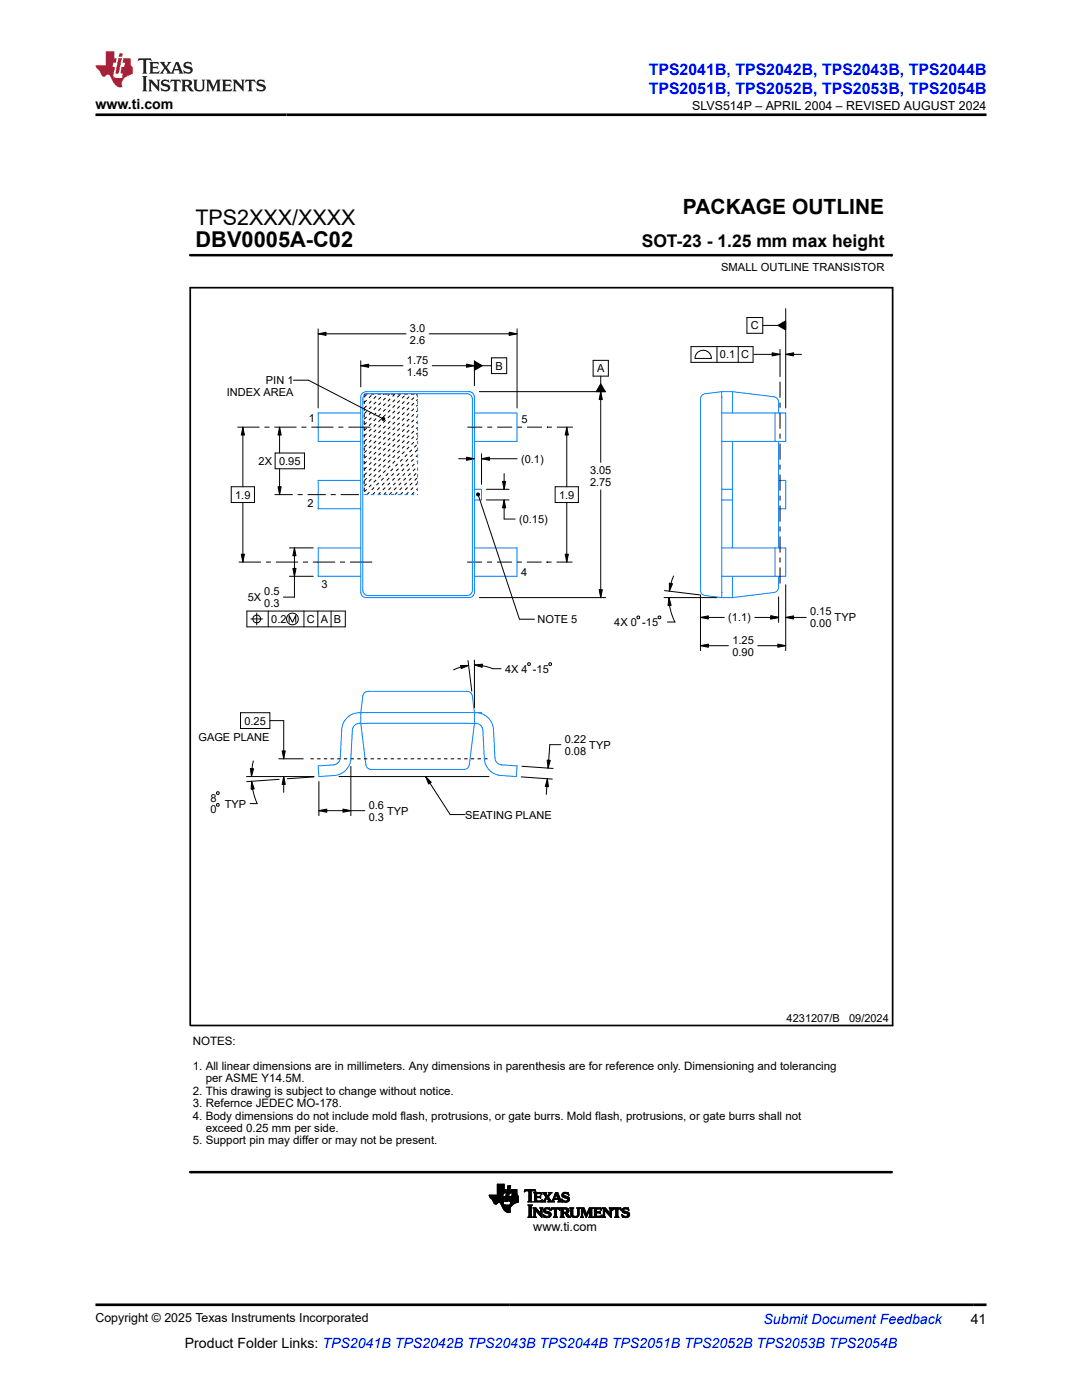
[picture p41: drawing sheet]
<svg xmlns="http://www.w3.org/2000/svg" width="216mm" height="279mm" viewBox="0 0 216 279" stroke-linecap="round" stroke-linejoin="round" font-family="sans-serif">
<defs><g id="words">
<text font-size="4.4" x="39" y="49.4">DBV0005A-C02</text>
<text font-size="4.3" x="39" y="44.9">TPS2XXX/XXXX</text>
<text font-size="4.2" x="136.3" y="42.7">PACKAGE OUTLINE</text>
<text font-size="3.5" x="128" y="49.4">SOT-23 - 1.25 mm max height</text>
<g font-size="3.2" fill="#00f">
<text x="129.4" y="14.9">TPS2041B, TPS2042B, TPS2043B, TPS2044B</text>
<text x="129.4" y="18.7">TPS2051B, TPS2052B, TPS2053B, TPS2054B</text>
</g>
<g font-size="2.8">
<text x="19" y="21.8">www.ti.com</text>
<text x="36.9" y="269">Product Folder Links: TPS2041B TPS2042B TPS2043B TPS2044B TPS2051B TPS2052B TPS2053B TPS2054B</text>
<text x="193.7" y="264.2">41</text>
</g>
<text font-size="2.8" fill="#00f" x="152.4" y="264.2">Submit Document Feedback</text>
<g font-size="2.5">
<text x="138.1" y="21.9">SLVS514P – APRIL 2004 – REVISED AUGUST 2024</text>
<text x="106.4" y="245.7">www.ti.com</text>
<text x="19" y="263.9">Copyright © 2025 Texas Instruments Incorporated</text>
</g>
<g font-size="2.3">
<text x="38.5" y="208.6">NOTES:</text>
<text x="38.5" y="213.5">1. All linear dimensions are in millimeters. Any dimensions in parenthesis are for reference only. Dimensioning and tolerancing</text>
<text x="41" y="216">per ASME Y14.5M.</text>
<text x="38.5" y="218.5">2. This drawing is subject to change without notice.</text>
<text x="38.5" y="220.9">3. Refernce JEDEC MO-178.</text>
<text x="38.5" y="223.4">4. Body dimensions do not include mold flash, protrusions, or gate burrs. Mold flash, protrusions, or gate burrs shall not</text>
<text x="41" y="225.9">exceed 0.25 mm per side.</text>
<text x="38.5" y="228.4">5. Support pin may differ or may not be present.</text>
</g>
<g font-size="2.2">
<text x="143.9" y="54.1">SMALL OUTLINE TRANSISTOR</text>
<text x="149.8" y="65.7">C</text>
<text x="81.8" y="66.2">3.0</text>
<text x="81.8" y="68.6">2.6</text>
<text x="143.7" y="71.5">0.1</text>
<text x="147.9" y="71.5">C</text>
<text x="53.1" y="76.7">PIN 1</text>
<text x="81.2" y="72.6">1.75</text>
<text x="81.2" y="75">1.45</text>
<text x="98.9" y="73.8">B</text>
<text x="119.1" y="74.3">A</text>
<text x="45.3" y="79">INDEX AREA</text>
<text x="61.6" y="84.2">1</text>
<text x="104" y="84.4">5</text>
<text x="51.6" y="92.8">2X</text>
<text x="55.7" y="92.8">0.95</text>
<text x="104" y="92.3">(0.1)</text>
<text x="117.7" y="94.6">3.05</text>
<text x="46.9" y="99.5">1.9</text>
<text x="61.3" y="101.2">2</text>
<text x="111.6" y="99.5">1.9</text>
<text x="117.7" y="97">2.75</text>
<text x="103.6" y="104.4">(0.15)</text>
<text x="49.4" y="120">5X</text>
<text x="52.7" y="118.8">0.5</text>
<text x="64.2" y="117.4">3</text>
<text x="104" y="115">4</text>
<text x="52.7" y="121.1">0.3</text>
<text x="54.1" y="124.3">0.2</text>
<text x="61.2" y="124.3">C</text>
<text x="64" y="124.3">A</text>
<text x="66.6" y="124.3">B</text>
<text x="107.3" y="124.4">NOTE 5</text>
<text x="122.6" y="124.9">4X 0 -15</text>
<text x="145.3" y="124">(1.1)</text>
<text x="161.7" y="122.8">0.15</text>
<text x="161.7" y="125.2">0.00</text>
<text x="166.5" y="124">TYP</text>
<text x="146.1" y="128.5">1.25</text>
<text x="146.1" y="130.8">0.90</text>
<text x="100.8" y="134.2">4X 4 -15</text>
<text x="39.6" y="147.9">GAGE PLANE</text>
<text x="48.8" y="144.6">0.25</text>
<text x="112.7" y="148.2">0.22</text>
<text x="117.6" y="149.4">TYP</text>
<text x="112.7" y="150.6">0.08</text>
<text x="42" y="160">8</text>
<text x="44.9" y="161.2">TYP</text>
<text x="73.6" y="161.4">0.6</text>
<text x="42" y="162.3">0</text>
<text x="73.6" y="163.8">0.3</text>
<text x="77.3" y="162.6">TYP</text>
<text x="92.8" y="163.4">SEATING PLANE</text>
<text x="157" y="203.9">4231207/B</text>
<text x="169.4" y="203.9">09/2024</text>
</g>
</g></defs>
<g fill="none" stroke="#000" stroke-width=".2" stroke-dasharray=".7 .7" stroke-linecap="butt">
<path d="M72.7 79.2l.6-.6M72.7 78.6v20.1M72.7 78.6h10.6M72.7 80.3l1.7-1.7M72.7 81.4l2.8-2.8M72.7 82.6l3.9-4M72.7 83.7l5-5.1M72.7 84.8l6.1-6.2M72.7 85.9l7.2-7.3M72.7 87l8.3-8.4M72.7 88.1l9.5-9.5M72.7 89.2l10.6-10.6"/>
<path d="M72.7 90.3l10.6-10.6M72.7 91.5l10.6-10.7M72.7 92.6l10.6-10.7M72.7 93.7l10.6-10.7M72.7 94.8l10.6-10.6M72.7 95.9l10.6-10.6M72.7 97l10.6-10.6M72.7 98.1l10.6-10.6M73.2 98.7l10.1-10.1M74.3 98.7l9-9M75.5 98.7l7.8-7.9M76.6 98.7l6.7-6.7"/>
<path d="M77.7 98.7l5.6-5.6M78.8 98.7l4.5-4.5M79.9 98.7l3.4-3.4M81 98.7l2.3-2.3M82.1 98.7l1.2-1.2M83.3 98.7v-.1M97.3 151.4h-36"/>
</g>
<path d="M83.3 78.6v20.1M72.7 98.7h10.6" fill="none" stroke="#0080ff" stroke-width=".2" stroke-dasharray=".7 .7" stroke-linecap="butt"/>
<g fill="none" stroke="#000" stroke-width=".2">
<path d="M37.9 50.9h140.1M178 50.7v.4M58.6 75.9h3l14.6 7.6M63.5 66.6l1.6-.3v.6zM63.5 65.6v15.8M63.5 66.6h17.5M72 73l1.6-.3v.6zM72 72v5.2M72 73h8.4M85.6 66.6h17.6M86.3 73h8.4M93.1 72.7l1.6 .3-1.6 .3z"/>
<path d="M94.7 72.1l1.5 .9-1.5 .9zM94.7 72v5M95.6 78.2h25.3M96.2 73h1.9M98.1 71.4h3v3.2h-3zM101.6 66.3l1.6 .3-1.6 .3zM103.2 65.6v15.8M118.4 71.9h3v3.2h-3zM119.9 78.2l.3 1.5h-.6zM119.9 75.1v1.5M119.9 78.2v14.1M119.9 76.6l.9 1.6h-1.8z"/>
<path d="M137.9 69.2h12.4v3.1h-12.4zM139.3 70.2a1.64 1.64 0 0 1 1.7-.1 1.64 1.64 0 0 1 1 1.4h-3.3a1.61 1.61 0 0 1 .6-1.3zM143.1 69.2v3.1M147.3 69.2v3.1M149 63.4h3.2v3.1h-3.2zM150.4 70.7h5.2M152.2 64.9h3M154.1 70.4l1.5 .3-1.5 .3zM155.2 64.9l1.6-.9v1.9zM155.6 69.7v5.5M155.6 76.2v3.2M156.8 70.7l1.6-.3v.6z"/>
<path d="M156.8 61.6v19.8M156.8 70.7h3.1M46.1 97.1h4.7v3.2h-4.7zM47.4 85.2h4.4M48.5 85.2l.3 1.6h-.7zM48.5 85.2v11.9M52.8 85.2h1M54.8 85.2h4.4M54.8 98.7h3.6M54.9 90.4h5.9v3.2h-5.9zM55.5 97.1h.6l-.3 1.6zM55.8 85.2l.3 1.6h-.6z"/>
<path d="M55.8 85.2v5.2M55.8 93.6v5.1M59.4 98.7h1M60.1 85.2h1M61.4 98.7h3.6M62.1 85.2h4.4M66 98.7h1M67.5 85.2h1M68 98.7h3.6M69.5 85.2h4.4M76.2 83.5l.2-.2 .3 .1 .1 .2-.1 .2-.3 .1-.2-.2zM91.5 91.6h3.2"/>
<path d="M93.1 91.2l1.6 .4-1.6 .3zM93.2 85.2h3M95.1 98.5l.2-.1h.3l.1 .3-.1 .2-.3 .1-.2-.2zM95.5 99l8.2 24.6h2.9M96.1 91.6l1.6-.4v.7zM96.1 91.6h7.1M96.1 90.6v6.1M97.1 99.8h4.5M97.1 97.7h4.5M97.2 85.2h1M99.2 85.2h3M100.3 96.1h.6l-.3 1.6z"/>
<path d="M100.6 99.8l.3 1.6h-.6zM100.6 94.5v3.2M100.6 99.8v3.8h2.2M103.2 85.2h1M105.2 85.2h3M109.1 85.2h.1M109.1 85.2h1M110.8 97.1h4.6v3.2h-4.6zM111.1 85.2h3M113.1 85.2l.3 1.6h-.6zM113.1 85.2v11.9M114.1 85.2h.1"/>
<path d="M119.9 97.8v21.5M155.6 80.4v1M155.6 82.4v3.2M155.6 86.5v1M155.6 88.5v3.2M155.6 92.7v1M155.6 94.7v3.2M155.6 98.9v1M47.6 112.2h4.5M48.1 110.6h.7l-.3 1.6zM48.5 100.3v11.9M53.1 112.2h1"/>
<path d="M55 112.2h4.5M57.8 115h4.7M57.8 109.3h4.7M58.4 113.4h.7l-.3 1.6zM58.8 109.3l.3 1.6h-.7zM58.8 109.3v9.9h-2.2M60.5 112.2h1M62.4 112.2h4.5M67.9 112.2h.9M69.8 112.2h4.5M93.2 112.2h3M95.6 119.3h25.3"/>
<path d="M97.2 112.2h1M99.2 112.2h2.9M103.1 112.2h1M105.1 112.2h3M109.1 112.2h.1M109.1 112.2h1M111.1 112.2h2.9M112.8 110.6h.6l-.3 1.6zM113.1 100.3v11.9M114 112.2h.1M119.6 117.7h.6l-.3 1.6zM132.5 119.3h10.5"/>
<path d="M132.6 117.9l7.1 .8M133.5 119.3l.4 1.5-.6 .1zM133.5 119.3l.2 2.1 1 2.7h-1.5M133.6 116.4l.6 .1-.6 1.5zM134.4 115l-.5 1.4-.3 1.6M139.8 118.8v11M155.4 119.1v5.1M155.6 100.9v3.2M155.6 105.1v1M155.6 107.1v3.2M155.6 111.3v1M155.6 113.2v3.2"/>
<path d="M156.8 116.7v13.1M49.3 122h19.6v3.1h-19.6v-3.1M50 123.5h2.4M51.2 122.3v2.4M53.5 122v3.1M57.7 124.2v-1.3l.7 1.3 .6-1.3v1.3M60.6 122v3.1M63.4 122v3.1M66.1 122v3.1M91.9 132.8h1.6l-1.5 .6zM93.4 131.8l.7 6.1M93.5 132.8l-1.5 .3-1.5 .6"/>
<path d="M94.7 132.7l1.8 .2 1.8 .6h1.7M94.7 132.7l1.6-.2-.1 .7zM94.7 131.7v9.5M105.3 132.4l.4-.1 .1 .4-.4 .1zM109.6 132.3l.4 .1-.1 .4-.4-.1zM127.2 123l.4 .1-.1 .4-.4-.2zM131.5 123l.4 .1-.2 .4-.4-.2zM139.8 128.9l1.5-.4v.7zM139.8 123.2l1.5-.3v.6zM139.8 128.9h5.5M139.8 123.2h4.7M150.6 123.2h4.8"/>
<path d="M151.2 128.9h5.6M153.8 122.9l1.6 .3-1.6 .3zM155.2 128.5l1.6 .4-1.6 .3zM156.8 123.2l1.6-.3v.6zM156.8 123.2h4.1M43.2 158.1l.4-.1 .1 .4-.4 .1zM48 142.2h5.8v3.2h-5.8zM49.2 155h13.4M50 153.4h.6l-.4 1.6zM50.2 155.9l.5 1.5-.6 .1zM50.2 155.9l.5 2.6 .6 1.9h-1.4M50.5 151.9l-.3 3.1"/>
<path d="M53.8 143.8h2.8v7.6M55.6 151.4h4.9M55.7 155.5l-6.5 .5M56.3 149.9h.6l-.3 1.5zM56.6 155l.3 1.6h-.6zM56.6 155v3.1M62.6 155l-5.3 .4M63.6 156v6.8M67.6 155h30M70 153v9.8M84.9 155l1.2 1.1-.6 .4zM84.9 155l4.9 7.6h3"/>
<path d="M104 155l6.2 .5M104.2 152.9l6.2 .5M109.2 151.7h.6l-.4 1.6zM109.2 155.4l.2 1.6h-.6zM109.2 155.4l-.2 3.2M111.9 148.6h-2.2l-.3 4.7M43.3 160.4l.4 .1-.1 .4-.4-.1zM63.6 161.8l1.6-.3v.6zM63.6 161.8h9.2M68.4 161.5l1.6 .3-1.6 .3zM97.6 238.6h2.7M97.6 238.7h2.7"/>
<path d="M97.7 238.7l3 .1-.3 1.2M97.7 238.8h3M97.7 238.9h3M97.8 238.9h2.9M97.8 239h2.8M97.9 239.1h2.7M98 239.2h2.6M98.1 239.2h2.5M98.1 239.3h2.5M98.2 239.4h2.4M98.3 239.4h2.3M98.3 239.5h2.2"/>
<path d="M98.3 239.6h2.2M98.4 239.6h2.1M98.4 239.7h2.1M98.4 239.8h2.1M98.5 239.9h2M98.5 240h.9M99.2 238.4h1.2M99.2 238.3h1.2M99.2 238.2h1.2M99.2 238.1h1.6l.2-.7h-.4v-1.1h-1.4v2.2M99.2 238.1h1.6M99.2 238h1.6"/>
<path d="M99.2 237.9h1.7M99.2 237.8h1.7M99.2 237.7h1.7M99.2 237.6h1.7M99.2 237.5h1.7M99.2 237.4h1.8M99.2 237.4h1.4M99.2 237.3h1.4M99.2 237.2h1.4M99.2 237.1h1.4M99.2 237h1.4M99.2 236.9h1.4"/>
<path d="M99.2 236.8h1.4M99.2 236.7h1.4M99.2 236.6h1.4M99.2 236.5h1.4M99.2 236.4h1.4M99.7 240h.7M100.3 238.5h-2.7l1.1 1.7 .3 .1 .4-.3h.4l.7 1.4 .6 .5h.8l-.1-.8 .6-.7h-.6M100.4 238.1l-.1 .7M100.4 240l.1 .3 .2 .2h1.5M100.7 239.7h.6M100.8 239.7h.5M100.8 239.6h.5"/>
<path d="M100.8 239.5h.5M100.8 239.4h.6M100.8 239.3h.6M100.8 239.2h.6M100.9 239.2h.5M100.9 239.1h.5M100.9 239h.5M100.9 238.9h.6M100.9 238.8h.6M100.9 238.7h.6M101 238.7h.5M101 238.6h.5"/>
<path d="M101 238.5h.5M101 238.4h.6M101 238.3h.6M101 238.2h.6M101.1 238.2h.5M101.1 238.1h.5M101.1 238h.5M101.1 237.9h.6M101.1 237.8h.6M101.1 237.7h.6M101.2 237.7h.5M101.2 237.6h.5"/>
<path d="M101.2 237.5h.5M101.2 237.4h.5M101.2 237.4h.6l-.5 2.4h-.6zM101.3 237.1h.5M101.3 237h.5M101.3 236.9h.5M101.3 236.9h.6M101.3 236.8h.6M101.3 236.7h.6M101.4 236.6h.5l-.1 .6h-.6zM101.6 239.7h1.9M101.6 239.6h1.9"/>
<path d="M101.6 239.6v.2h.3M101.6 239.6h1.8M101.6 239.7h1.8M101.6 239.5h1.9M101.6 239.5v.1M101.6 239.4h1.8M101.6 239.3h1.9M101.6 239.2h1.9M101.7 239.1h1.7M101.7 239.1h1.8M101.7 239h1.8M101.7 238.9h1.8"/>
<path d="M101.7 238.9h1.7M101.7 238.8h1.7M101.9 238.1h1.2M101.9 238h1.2M101.9 240h1.2M101.9 237.9h1.2M101.9 239.9h1.4M101.9 239.9h1.5M101.9 237.8h1.2M101.9 239.8h1.5M101.9 239.8l-.1 .7M101.9 237.7h1.2"/>
<path d="M102 237.6h1.1M102 237.5h1.1M102 237.4h1.1M102 237.4h1.1v.7h-1.2zM102.1 238.7h1.3M102.2 238.6h1.1M102.2 238.5h1M102.2 238.4h1M102.2 238.3h1M102.2 238.2h.9M102.3 238.1l-.2 .7M103.1 238.1l.4 .6v1.2l-1.1 .5"/>
<path d="M103.4 238.7l-1.7 .1-.1 .7M104.6 237.8h.1M104.6 237.7h.2M104.7 237.6h2.2M104.7 237.5h2.1M105.4 239.8h.8M105.5 239.7h.5M105.5 237.7h.5M105.5 237.8l-.4-.1-.5 .2 .2-.5h2l.1 .5-.5-.2h-.4v.1M105.5 237.8v1.9l-.2 .1M105.5 239.6h.5M105.5 239.5h.5"/>
<path d="M105.5 239.4h.5M105.5 239.3h.5M105.5 239.2h.5M105.5 239.1h.5M105.5 239h.5M105.5 238.9h.5M105.5 238.8h.5M105.5 238.7h.5M105.5 238.6h.5M105.5 238.5h.5M105.5 238.4h.5M105.5 238.3h.5"/>
<path d="M105.5 238.2h.5M105.5 238.1h.5M105.5 238h.5M105.5 237.9h.5M105.5 237.8h.5M106 237.8v1.9l.2 .1M106.5 239.8h1.6M106.6 238.1h1.4M106.6 239.7h1.5M106.7 238.2h1.3M106.7 239.7h.4M106.7 238.2h.4"/>
<path d="M106.7 238.8h1l.2-.2v.5l-.8-.1v.5M106.7 239.6h.4M106.7 239.5h.4M106.7 239.4h.4M106.7 239.3h.4M106.7 239.2h.4M106.7 239.1h.4M106.7 239h.4M106.7 238.9h1.2M106.7 238.7h.4M106.7 238.6h.4M106.7 238.5h.4"/>
<path d="M106.7 238.4h.4M106.7 238.3h.4M106.7 237.7h.2M106.8 237.8h.1M107.1 239.5v.2h.6l.5-.3-.2 .5-1.5-.1M107.1 238.3v.5M107.2 238.2l.9 .2-.1-.4h-1.5l.2 .2v1.5l-.2 .1M107.2 238.2l-.1 .1M107.7 238.8h.2M107.7 239h.2M107.8 239.7h.3M107.8 238.7h.1"/>
<path d="M107.8 238.2h.3M108 238.3h.1M108 239.6h.2M108.1 238.4h.1M108.1 239.5h.1M108.2 239.8l.7 .1zM108.3 238.1h.7M108.4 239.7h.3M108.4 238.2h.6M108.5 239.7h.3M108.5 238.2h.5M108.5 238.3l-.3-.3h.9l-.1 .2 .3 .5 .3-.5-.1-.2h.7l-.8 .9 .5 .7"/>
<path d="M108.5 238.3l.5 .6M108.5 239.6h.3M108.5 238.3h.5M108.6 239.5h.3M108.6 238.4h.5M108.7 239.4h.2M108.7 238.5h.5M108.7 239.3h.3M108.7 238.6h.5M108.8 239.2h.2M108.8 238.7h.7M108.8 239.1h.8"/>
<path d="M108.8 238.8h.7M108.9 239.8l-.2-.1 .4-.6 .4 .6-.2 .1M108.9 239h.6M108.9 238.9h.5M109 238.9h.5M109 238.9l-.8 .9M109.2 239.2h.5M109.2 239.3h.5M109.3 239.4h.5M109.3 239.8l1.3 .1zM109.3 238.6h.3M109.4 239.5h.4"/>
<path d="M109.4 238.5h.3M109.4 239.6h.5M109.5 238.4h.2M109.5 239.7h.5M109.5 238.3h.3M109.6 238.1h.5M109.6 238.2h.3M110.1 239.7h.4M110.2 239.7h.3M110.2 239.6h.3l.1 .2M110.3 239.5l.6-1.5h.4l.6 1.6 .2 .2M110.3 239.5l-.2 .3-.2-.2"/>
<path d="M110.3 239.5h.2M110.3 239.4h.3M110.4 239.3h1.4M110.4 239.2h1.4M110.4 239.1h1.3M110.5 239h.2M110.5 238.9h.2M110.5 239.6l.1-.2h.8l.1 .4h-.2M110.5 238.9h.3M110.6 238.8h.2M110.6 238.7h.2M110.6 238.6h.3"/>
<path d="M110.7 238.5h.2M110.7 239.1l.3-.8 .3 .8M110.7 238.4h.2M110.7 238.3h.7M110.8 238.2h.6M110.8 238.1h.5M111 238.4h.5M111.1 238.5h.4M111.1 238.6h.4M111.1 238.7h.5M111.2 238.8h.4M111.2 238.9h.4"/>
<path d="M111.2 238.9h.5M111.2 239h.5M111.3 239.8h.8M111.4 239.4h.4M111.4 239.5h.5M111.4 239.6h.5M111.5 239.7h.5M111.5 239.7h.4M112.1 239.4h.1M112.1 239.3h.1M112.1 239.5h.2M112.1 238.5h.4"/>
<path d="M112.1 238.6h.4M112.1 238.4h.4M112.1 239.6h.3M112.1 238.7h.7M112.1 238.3h.4M112.2 239.7h.4M112.2 238.8h1M112.2 239.7h1.3M112.2 238.2h.4M112.2 239.8h.1M112.2 238.9h1.2M112.2 238.2h1.2"/>
<path d="M112.4 238.9h1.1M112.4 238.1h1M112.4 239.8h.9M112.6 239h1M112.6 238h.4M112.7 239.9h.3M113 239.1h.6M113.1 239.7h.4M113.1 238.2h.3M113.2 239.2h.4M113.2 239.6h.4M113.3 239.3h.3"/>
<path d="M113.3 239.5h.3M113.3 238.3h.2M113.3 239.4h.3M113.4 238.4h.1M113.5 238.5h.1M113.5 238.5l-.6-.3-.4 .2v.2l1.1 .4v.5l-.2 .3-1.2 .1-.1-.6M113.5 238.5l-.1-.5-1 .1-.3 .3 .1 .4 1 .4 .1 .3-.2 .1-.4 .1-.6-.4M98.6 240.1h.7M98.6 240.2h.6M98.7 240.2h.4M98.8 240.3h.3M99.8 240.1h.6"/>
<path d="M99.9 240.1h.5M99.9 240.2h.5M100 240.3h.5M100 240.4h.5M100 240.4h.6M100.1 240.5h.9M100.1 240.6h2.1M100.1 240.6h2M100.2 240.7h1.8M100.2 240.8h1.7M100.3 240.9h1.6M100.3 241h1.5"/>
<path d="M100.3 241.1h1.5M100.4 241.1h1.4M100.4 241.2h1.4M100.5 241.3h1.3M100.5 241.4h1.3M100.6 241.4h1.2M100.6 241.5h1.2M100.7 241.6h1.1M100.8 241.7h1M100.9 241.7h.9M100.9 241.8h.9M101 241.9h.9"/>
<path d="M101.2 241.9h.6M101.5 242h.1M101.8 240.4h.5M101.8 240.3h.7M101.8 240.2h.8M101.8 240.2h.9M101.9 240.1h.9M101.9 240.1h1M105.4 240.5h.8M105.5 242.8h.6M105.5 240.6h.5M105.6 242.7h.4"/>
<path d="M105.6 240.7h.4M105.6 240.8l-.2-.3h.8l-.2 .3M105.6 242.6h.4M105.6 242.5h.4M105.6 242.4h.4M105.6 242.3h.4M105.6 242.2h.4M105.6 242.1h.4M105.6 242h.4M105.6 241.9h.4M105.6 241.8h.4M105.6 241.7h.4"/>
<path d="M105.6 241.6h.4M105.6 241.5h.4M105.6 241.4h.4M105.6 241.3h.4M105.6 241.2h.4M105.6 241.1h.4M105.6 241h.4M105.6 240.9h.4M106 242.6l.2 .3-.8 .1 .2-.4M106 240.8h-.4v1.8M106 240.8v1.8M106.5 241.2h.5"/>
<path d="M106.5 242.8h.4M106.5 241.2h.6M106.5 242.7h.3M106.6 242.6l-.2 .4 .6-.1-.2-.3M106.6 242.7h.2M106.6 242.6h.2M106.6 242.5h.2M106.6 242.4h.2M106.6 242.3h.2M106.6 242.2h.2M106.6 242.1h.2M106.6 242h.2"/>
<path d="M106.6 241.9h.2M106.6 241.8h.2M106.6 241.7h.2M106.6 241.6h.2M106.6 241.5h.7M106.6 241.4h.7M106.8 241.5h.1M106.8 241.5v1.1M106.9 241.6h.5M106.9 241.7h.6M107 241.8h.6M107.1 241.9h.5"/>
<path d="M107.2 241.9h.5M107.2 241.3h-.6v1.3M107.3 242h.5M107.3 242.1h.9M107.4 242.2h.8M107.5 242.3h.7M107.6 242.4h.6M107.6 242.5h.6M107.7 242.6h.5M107.8 242.7h.4M107.8 241.2h.4M107.9 242.7h.3"/>
<path d="M107.9 241.2h.3M107.9 241.4l-.2-.4h.6l-.1 .4M107.9 241.3h.3M107.9 241.4v.7l-1-1-.5-.1 .2 .4M107.9 242h.3M107.9 241.9h.3M107.9 241.8h.3M107.9 241.7h.3M107.9 241.6h.3M107.9 241.5h.3M107.9 241.4h.3M108 242.8h.2"/>
<path d="M108 242.9h.2M108.2 241.4v1.6l-1.4-1.5M108.4 242.4l.1 .5 .6 .1 .7-.2 .2-.4M108.4 242.4h.1M108.4 242.5h.2M108.4 242.6h.3M108.4 241.6h.4M108.4 241.5h.4M108.4 241.7h.5M108.5 242.7h.3M108.5 241.4h.3M108.5 241.8h.8"/>
<path d="M108.5 242.7h.6M108.5 241.3h.4M108.5 242.8h1.3M108.5 241.9h1.1M108.6 241.2h1.2M108.6 241.9h1.2M108.7 241.2h1M108.7 242h1.2M108.8 242.9h.8M108.8 241.1h.6M109 242.1h.9M109.3 242.7h.5"/>
<path d="M109.4 242.2h.5M109.5 241.3h.3M109.5 242.7h.4M109.5 242.3h.5M109.6 242.6h.3M109.6 242.4h.4M109.6 242.5h.4M109.6 241.4h.2M109.7 241.5h.1M109.8 241.6l-.6-.4-.4 .3 .1 .2 .9 .2 .2 .5M109.8 241.6l-.1-.5h-1l-.2 .3v.4l1 .5 .1 .2-.2 .2h-.4l-.6-.3M109.9 241.5h.1"/>
<path d="M110 241.4h.1M110 241.3h.2M110 241.2h1.7M110 241.2h1.6M110.6 242.8h.5M110.6 241.4v-.1h-.3l-.4 .2 .2-.4 1.5-.1 .1 .6-.3-.3h-.4v1.3M110.6 242.7h.4M110.6 241.3h.4M110.6 242.6h.4M110.6 242.5h.4M110.6 242.4h.4M110.6 242.3h.4"/>
<path d="M110.6 242.2h.4M110.6 242.1h.4M110.6 242h.4M110.6 241.9h.4M110.6 241.8h.4M110.6 241.7h.4M110.6 241.6h.4M110.6 241.5h.4M110.6 241.4h.4M110.6 241.4v1.2M111 242.6l.2 .3-.8 .1 .2-.4M111.5 241.3h.2"/>
<path d="M111.6 241.4h.1M111.7 241.5h.1M111.9 241.2h1.4M111.9 242.8h.5M112 241.2h1.4M112 242.7h.4M112 242.2h.7l.6 .7h.6M112 242.6h.4M112 242.5h.4M112 242.4h.4M112 242.3h.4M112 242.1h1.1"/>
<path d="M112 242h1.2M112 241.9h1.4M112 241.9h.4M112 241.8h.4M112 241.7h.4M112 241.6h.4M112 241.5h.4M112 241.4h.4M112.4 242.6l.2 .3-.8 .1 .2-.4M112.4 241.4v-.1l.6 .1v.4l-.3 .1M112.4 241.4v.5M112.4 242.2v.4"/>
<path d="M112.4 241.3h-.4v1.3M112.8 241l.5 .1 .2 .3-.1 .5-.4 .2M112.8 242.2h.5M112.9 242.3h.4M112.9 242.4h.5M113 242.5h.4M113 241.3h.5M113 241.9h.4M113 242.6h.5M113 242.1l.9 .8M113 241.1l-1.2-.1 .2 .4M113 242.1h.1"/>
<path d="M113 242.7h.6M113 241.4h.5M113 241.8h.5M113.1 241.7h.4M113.1 241.5h.4M113.1 241.6h.4M113.1 242.7h.5M113.2 242.8h.5M113.3 242.9h.6M113.8 241.2h.6M113.9 241.2h.4M113.9 242.3h.4"/>
<path d="M113.9 242.2h.4M113.9 242.1h.4M113.9 242h.4M113.9 241.9h.4M113.9 241.8h.4M113.9 241.7h.4M113.9 241.6h.4M113.9 241.5h.4M113.9 241.4h.4M113.9 242.4h.4M113.9 242.5h.4M113.9 242.6h.4"/>
<path d="M114 242.7h.4M114 242.7h.6M114.1 242.8h1.2M114.3 242.3l.1 .3 .3 .1h.5l.1-.4M114.3 241.4l.2-.4h-.8l.2 .4M114.3 241.3l-.4 .1v1.1l.2 .3 .5 .2 .6-.1 .3-.3v-.3M114.3 241.4v.9M114.3 242.9h.9M115 242.7h.4M115.2 242.7h.3M115.2 241.2h.4M115.2 242.6h.3"/>
<path d="M115.3 242.5h.2M115.3 241.2h.3M115.3 242.4h.2M115.3 242.3h.2M115.3 242.2h.2M115.3 242.1h.2M115.3 242h.2M115.3 241.9h.2M115.3 241.8h.2M115.3 241.7h.2M115.3 241.6h.2M115.3 241.5h.2"/>
<path d="M115.3 241.4h.2M115.3 241.3h.2M115.3 241.4v.9M115.5 241.4l.2-.4-.6 .1 .2 .3M115.5 241.4v.9M115.9 241.2h.7M116 242.8h.3M116 241.2h.6M116 242.7h.3M116 242.6h.3l.1 .3-.6 .1zM116 242.6h.3M116 242.5h.3"/>
<path d="M116 242.4h.3M116 242.3h.3M116 242.2h.3M116 242.1h.3M116 242h.3M116 241.9h.3M116 241.8h.3M116 241.7h.3M116 241.6h.3M116 241.5h.7M116 241.4h.7M116 241.3h.6"/>
<path d="M116 241.4v1.2M116 241.4l-.2-.4 .7 .1 .6 1.2 .5-1.3 .7 .1-.2 .3M116.3 242.6v-1.2l.6 1.6 .8-1.6v1.2M116.3 241.6h.5M116.4 241.7h.4M116.4 241.8h.4M116.4 241.9h.5M116.5 241.9h.4M116.5 242h.5M116.6 242.1h.4M116.6 242.2h.4M116.6 242.3h.7"/>
<path d="M116.7 242.4h.6M116.7 242.5h.5M116.8 242.6h.4M116.8 242.7h.3M116.9 242.8h.2M116.9 242.9h.1M117.1 242.2h.2M117.1 242.1h.3M117.2 242h.2M117.2 241.9h.2M117.3 241.9h.2M117.3 241.8h.2"/>
<path d="M117.3 241.7h.3M117.4 241.6h.2M117.4 241.5h.7M117.4 241.4h.7M117.5 241.3h.6M117.5 241.2h.6M117.6 241.2h.6M117.6 242.8h.5M117.7 242.7h.4M117.7 242.6h.4M117.7 242.5h.4M117.7 242.4h.4"/>
<path d="M117.7 242.3h.4M117.7 242.2h.4M117.7 242.1h.4M117.7 242h.4M117.7 241.9h.4M117.7 241.8h.4M117.7 241.7h.4M117.7 241.6h.4M118.1 242.6l.2 .3-.8 .1 .2-.4M118.1 241.4v1.2M118.5 241.2h1.4M118.6 242.8h1.4"/>
<path d="M118.6 241.2h1.4M118.6 242.7h1.5M118.6 242.7h.4M118.6 241.3h.4M118.6 241.4l-.2-.4 1.5 .1 .1 .4M118.6 242.6h.4M118.6 242.5h.4M118.6 242.4h.4M118.6 242.3h.4M118.6 242.2h.4M118.6 242.1h.4M118.6 242h1.2"/>
<path d="M118.6 241.9h1.2M118.6 241.8h.4M118.6 241.7h.4M118.6 241.6h.4M118.6 241.5h.4M118.6 241.4h.4M118.6 241.4v1.2M119 242.6l.2 .1M119.5 241.8l.3-.1v.5l-.2-.1h-.6v.5M119.7 242.1h.1M119.7 241.8h.1M119.8 242.2h.1"/>
<path d="M119.8 241.3h.2M119.9 242.7h.2M119.9 241.4h.1M120 241.5h.1M120 241.5l-.3-.2h-.6l-.1 .5M120 242.6h.1M120.1 242.5l-.5 .2M120.1 242.5l-.1 .4-1.6 .1 .2-.4M120.1 242.5h.1M120.3 241.2h.6M120.3 242.8h.4M120.4 241.2h.5"/>
<path d="M120.4 242.7h.3M120.4 242.6l-.2 .4 .6-.1-.2-.3M120.4 242.7h.2M120.4 242.6h.2M120.4 242.5h.2M120.4 242.4h.2M120.4 242.3h.2M120.4 242.2h.2M120.4 242.1h.2M120.4 242h.2M120.4 241.9h.2M120.4 241.8h.2"/>
<path d="M120.4 241.7h.2M120.4 241.6h.2M120.4 241.5h.8M120.4 241.4h.7M120.7 241.6h.5M120.8 241.7h.5M120.9 241.8h.5M120.9 241.9h.6M121 241.3h-.6v1.3M121 241.9h.6M121.1 242h.5M121.2 242.1h.8"/>
<path d="M121.2 242.2h.8M121.3 242.3h.7M121.4 242.4h.6M121.5 242.5h.5M121.6 242.6h.4M121.6 242.7h.4M121.7 241.2h.4M121.7 242.7h.3M121.7 241.2h.3M121.7 241.4l-.1-.4h.6l-.2 .4M121.7 241.4v.7l-.9-1-.6-.1 .2 .4M121.7 242h.3"/>
<path d="M121.7 241.9h.3M121.7 241.8h.3M121.7 241.7h.3M121.7 241.6h.3M121.7 241.5h.3M121.7 241.4h.3M121.7 241.3h.3M121.8 242.8h.2M121.9 242.9h.1M122 241.4v1.6l-1.3-1.5-.1 1.1M122.2 241.5h.1M122.2 241.4h.2"/>
<path d="M122.2 241.3h.3M122.3 241.2h1.6M122.3 241.1l1.6-.1 .1 .6-.3-.3h-.4v1.3l-.4 .1v-1.4h-.4l-.3 .2zM122.8 242.8h.5M122.9 242.7h.4M122.9 241.3h.4M122.9 242.6h.4M122.9 242.5h.4M122.9 242.4h.4M122.9 242.3h.4M122.9 242.2h.4M122.9 242.1h.4"/>
<path d="M122.9 242h.4M122.9 241.9h.4M122.9 241.8h.4M122.9 241.7h.4M122.9 241.6h.4M122.9 241.5h.4M122.9 241.4h.4M123.3 242.6l.2 .3-.8 .1 .2-.4M123.7 241.3h.2M123.8 241.4h.2M123.9 241.5h.1M124.1 242.4l.1 .5 .6 .1 .6-.2 .2-.4"/>
<path d="M124.1 242.4h.1M124.1 242.5h.1M124.1 242.6h.2M124.1 241.6h.4M124.1 241.5h.4M124.1 241.7h.5M124.1 242.7h.4M124.1 241.4h.4M124.1 241.8h.8M124.2 242.7h.6M124.2 241.3h.3M124.2 242.8h1.2"/>
<path d="M124.2 241.9h1.1M124.2 241.2h1.2M124.3 241.9h1.1M124.3 241.2h1.1M124.4 242h1.1M124.5 242.9h.8M124.5 241.1h.6M124.6 242.1l.6 .2v.3l-.5 .1-.6-.3M125 242.7h.5M125 242.2h.6M125.1 241.3h.3M125.2 242.7h.4"/>
<path d="M125.2 242.3h.4M125.2 242.6h.4M125.3 242.5h.3M125.3 241.4h.2M125.4 241.5h.1M125.4 241.6l-.5-.4-.5 .3 .1 .1 1 .4 .1 .4h-.3M125.5 241.6l-.1-.5-.5-.1-.6 .1-.2 .4 .1 .4 .3 .2h1.1"/>
<circle cx="51.2" cy="123.5" r=".78"/>
<circle cx="58.3" cy="123.5" r="1.17"/>
</g>
<g fill="#000">
<path d="M63.5 66.6l1.6-.3v.6zM72 73l1.6-.3v.6zM94.7 72.1l1.5 .9-1.5 .9zM93.1 72.7l1.6 .3-1.6 .3zM101.6 66.3l1.6 .3-1.6 .3zM119.9 78.2l.3 1.5h-.6zM119.9 76.6l.9 1.6h-1.8zM154.1 70.4l1.5 .3-1.5 .3zM155.2 64.9l1.6-.9v1.9zM156.8 70.7l1.6-.3v.6zM48.5 85.2l.3 1.6h-.7zM55.8 85.2l.3 1.6h-.6z"/>
<path d="M55.5 97.1h.6l-.3 1.6zM76.2 83.5l.2-.2 .3 .1 .1 .2-.1 .2-.3 .1-.2-.2zM93.1 91.2l1.6 .4-1.6 .3zM95.1 98.5l.2-.1h.3l.1 .3-.1 .2-.3 .1-.2-.2zM96.1 91.6l1.6-.4v.7zM100.6 99.8l.3 1.6h-.6zM100.3 96.1h.6l-.3 1.6zM113.1 85.2l.3 1.6h-.6zM48.1 110.6h.7l-.3 1.6zM58.8 109.3l.3 1.6h-.7zM58.4 113.4h.7l-.3 1.6zM112.8 110.6h.6l-.3 1.6z"/>
<path d="M119.6 117.7h.6l-.3 1.6zM133.5 119.3l.4 1.5-.6 .1zM133.6 116.4l.6 .1-.6 1.5zM91.9 132.8h1.6l-1.5 .6zM94.7 132.7l1.6-.2-.1 .7zM139.8 128.9l1.5-.4v.7zM139.8 123.2l1.5-.3v.6zM153.8 122.9l1.6 .3-1.6 .3zM155.2 128.5l1.6 .4-1.6 .3zM156.8 123.2l1.6-.3v.6zM50 153.4h.6l-.4 1.6zM50.2 155.9l.5 1.5-.6 .1z"/>
<path d="M56.3 149.9h.6l-.3 1.5zM56.6 155l.3 1.6h-.6zM84.9 155l1.2 1.1-.6 .4zM109.2 155.4l.2 1.6h-.6zM109.2 151.7h.6l-.4 1.6zM63.6 161.8l1.6-.3v.6zM68.4 161.5l1.6 .3-1.6 .3z"/>
</g>
<path d="M38 57.4h140.1v147.3h-140.1z" fill="none" stroke="#000" stroke-width=".34"/>
<path d="M37.9 50.9h140.1M37.9 233.9h140.1" fill="none" stroke="#000" stroke-width=".5"/>
<g fill="none" stroke="#0080ff" stroke-width=".2">
<path d="M72.2 78.6l.5-.4h.4h20.5a1.08 1.08 0 0 1 1.1 1v39a1.08 1.08 0 0 1-1.1 1.1h-20.5a1.08 1.08 0 0 1-1.1-1.1v-39zM72.7 78.9l.8-.3h19.7l.5 .1 .4 .4 .2 .5v38.2l-.2 .5-.4 .4-.5 .2h-19.7l-.5-.2-.5-.4-.1-.5v-38.2zM144 78.2h2.2l8.2 1a1.08 1.08 0 0 1 1 1v2.2M144 78.2l-3.3 .4a1.08 1.08 0 0 0-.9 1v38.2a1.08 1.08 0 0 0 .9 1.1l3.3 .4h2.2l8.2-1.1a1.08 1.08 0 0 0 1-1v-2.2M144 79.2l.1 40.1M144 78.2v1.1M146.2 78.2v1.1M146.2 79.2v3.2M72 82.4h-8.5v5.7h8.5M72 95.9h-8.5v5.6h8.5M94.7 97.7h1.4v2.1h-1.4M94.7 82.4h8.5v5.7h-8.5"/>
<path d="M144 99.8h2.2M144 97.7h2.2M144 82.4h12.8v5.7h-12.8M146.2 88.1v21.2M154.7 82.4v5.7M155.4 95.9h1.4v5.6h-1.4M155.4 88.1v21.2M72 109.3h-8.5v5.7h8.5M94.7 109.3h8.5v5.7h-8.5M144 109.3h12.8v5.7h-12.8M146.2 115l-.1 4.3M154.7 109.3v5.7"/>
<path d="M72 142.2a3.6 3.6 0 0 0-3.8 3.4l-.3 5.7a1.44 1.44 0 0 1-1.3 1.3l-3.1 .3 .1 2.1 3.1-.2a3.6 3.6 0 0 0 3.3-3.4l.3-5.7a1.47 1.47 0 0 1 1.7-1.4M72 142.2l.4-3.3a1.08 1.08 0 0 1 1.1-.9h19.7a1.08 1.08 0 0 1 1.1 .9l.4 3.3M72 142.2v2.1M94.7 142.2v2.1l-1 8.3a1.08 1.08 0 0 1-1.1 1h-18.5a1.08 1.08 0 0 1-1.1-1l-1-8.3M94.7 142.2h-22.7M94.7 142.2h1.4v.2M94.9 142.2a3.6 3.6 0 0 1 3.6 3.4l.3 5.7a1.44 1.44 0 0 0 1.3 1.3l3.1 .3-.2 2.1-3-.2a3.6 3.6 0 0 1-3.4-3.4l-.3-5.7a1.51 1.51 0 0 0-1.6-1.3l-22.7-.1"/>
</g>
<path d="M27.7 11.6l-.2 .6 .5-.2h.6v.1v2.2l-.2 .4h1l-.2-.4v-2.2v-.1h.5l.5 .2-.1-.6zM29.8 12.4l.2 .3v1.6l-.2 .4h1.9l.1-.6a1.08 1.08 0 0 1-1.3 .2v-.7h.6l.4 .2v-.7l-.4 .2h-.6v-.5l.2-.2a1 1 0 0 1 1 .3l-.1-.5zM31.8 12.4l1 1.1-1 1.2h.9l-.2-.2 .4-.8 .5 .8-.2 .2h1.6l-.2-.2 .1-.5h1l.1 .5-.1 .2h.9l-.2-.4-.8-1.9h-.5l-1 2.1-.8-1.1 .9-1h-.8l.2 .2-.5 .6-.3-.6 .1-.2zM35.2 12.8l.4 1h-.8zM36.8 12.5a.65 .65 0 0 0-.2 .7 .65 .65 0 0 0 .6 .5l.7 .1 .1 .3a.79 .79 0 0 1-.7 .4 .79 .79 0 0 1-.7-.5l.1 .7 .2-.1a.93 .93 0 0 0 1.1 0 .93 .93 0 0 0 .4-.9 1.46 1.46 0 0 0-1.2-.6l-.1-.3a1.09 1.09 0 0 1 1.2 .2l-.2-.6-.1 .1-.6-.2zM28.4 15.2l.2 .4v2.2l-.2 .4h1l-.2-.4v-2.2l.2-.4zM29.6 15.9l.2 .4v1.5l-.2 .4h.8l-.3-.4v-1.3l1.7 1.8v-2l.2-.4h-.8l.2 .2 .1 1.1-1.2-1.3zM32.3 16a.65 .65 0 0 0-.2 .8 .65 .65 0 0 0 .7 .4l.6 .2 .1 .2a.79 .79 0 0 1-.7 .4 .79 .79 0 0 1-.7-.5l.1 .7 .2-.1a.93 .93 0 0 0 1.1 .1 .93 .93 0 0 0 .4-1 1.46 1.46 0 0 0-1.2-.5l-.1-.4a1.09 1.09 0 0 1 1.2 .2l-.2-.6-.1 .1-.6-.1zM34.1 15.9l-.1 .6a.63 .63 0 0 1 .7-.3l.1 1.6-.3 .4h1l-.2-.4v-1.6a.66 .66 0 0 1 .8 .3l-.1-.6zM36.2 15.9l.2 .4v1.5l-.2 .4h.9l-.2-.2v-.7h.5l.1 .2a.79 .79 0 0 0 1.2 .6l-1-.9a.61 .61 0 0 0 .6-.6 .61 .61 0 0 0-.5-.7zM36.9 16.2h.2a.47 .47 0 0 1 .5 .1 .47 .47 0 0 1 .1 .5l-.2 .1-.6 .1zM38.5 15.9l.2 .2a2.27 2.27 0 0 0 .4 2 1.04 1.04 0 0 0 1.7-.7v-1.3l.2-.2h-.8l.2 .4v1.1a.6 .6 0 0 1-.6 .6 .6 .6 0 0 1-.6-.6v-1.1l.3-.4zM41.1 15.9l.2 .4v1.5l-.2 .4h.7l-.2-.4v-1.4l.9 1.9 .8-1.9v1.4l-.2 .4h1l-.3-.4v-1.5l.3-.4h-.8l-.7 1.5-.7-1.5zM44.3 15.9l.2 .4v1.5l-.2 .4h1.9l.1-.6a1.09 1.09 0 0 1-1.3 .2v-.7h.6l.4 .2v-.6l-.4 .2h-.6v-.6l.2-.1a1.01 1.01 0 0 1 1 .3l-.1-.6zM46.4 15.9l.3 .4v1.5l-.3 .4h.8l-.2-.4v-1.3l1.6 1.8v-2l.2-.4h-.7l.2 .2v1.1l-1.2-1.3zM49 15.9l-.1 .6a.63 .63 0 0 1 .8-.3v1.6l-.3 .4h1l-.2-.4v-1.6a.66 .66 0 0 1 .8 .3l-.1-.6zM51.4 16a.65 .65 0 0 0-.2 .8 .65 .65 0 0 0 .6 .4l.6 .2 .2 .2a.79 .79 0 0 1-.8 .4 .79 .79 0 0 1-.6-.5l.1 .7 .2-.1a.93 .93 0 0 0 1 .1 .93 .93 0 0 0 .5-1 1.46 1.46 0 0 0-1.3-.5l-.1-.4a1.09 1.09 0 0 1 1.3 .2l-.2-.6-.2 .1-.5-.1z" fill="#231f20"/>
<path d="M21.1 10.3v2.7h-2.1l.1 .4 .9 1a.95 .95 0 0 0 .9 .9 .59 .59 0 0 1 .6-.4 .59 .59 0 0 1 .5 .3l.4 .8a1.59 1.59 0 0 0 2.1 1.4 1.61 1.61 0 0 1 1-2.3l1-.3-.1-1.5a1.59 1.59 0 0 1-.4-1.7h-1.4l-.2 .9h.5l-.1 .9h-.5l-.2 .9v.3l.4 .1-.2 .9h-.6a.73 .73 0 0 1-1.1-.7l.3-1.5h-.5l.2-.9h.5l.2-.9h-.5v-1.3zM23.6 11.6l-.6 3.1h.7l.6-3.1zM23.8 10.7l-.1 .6h.7l.1-.6z" fill="#ed1c24"/>
<path d="M19 22.9h177.8M19 260.4h177.8" fill="none" stroke="#000" stroke-width=".53"/>
<use href="#words"/>
</svg>
